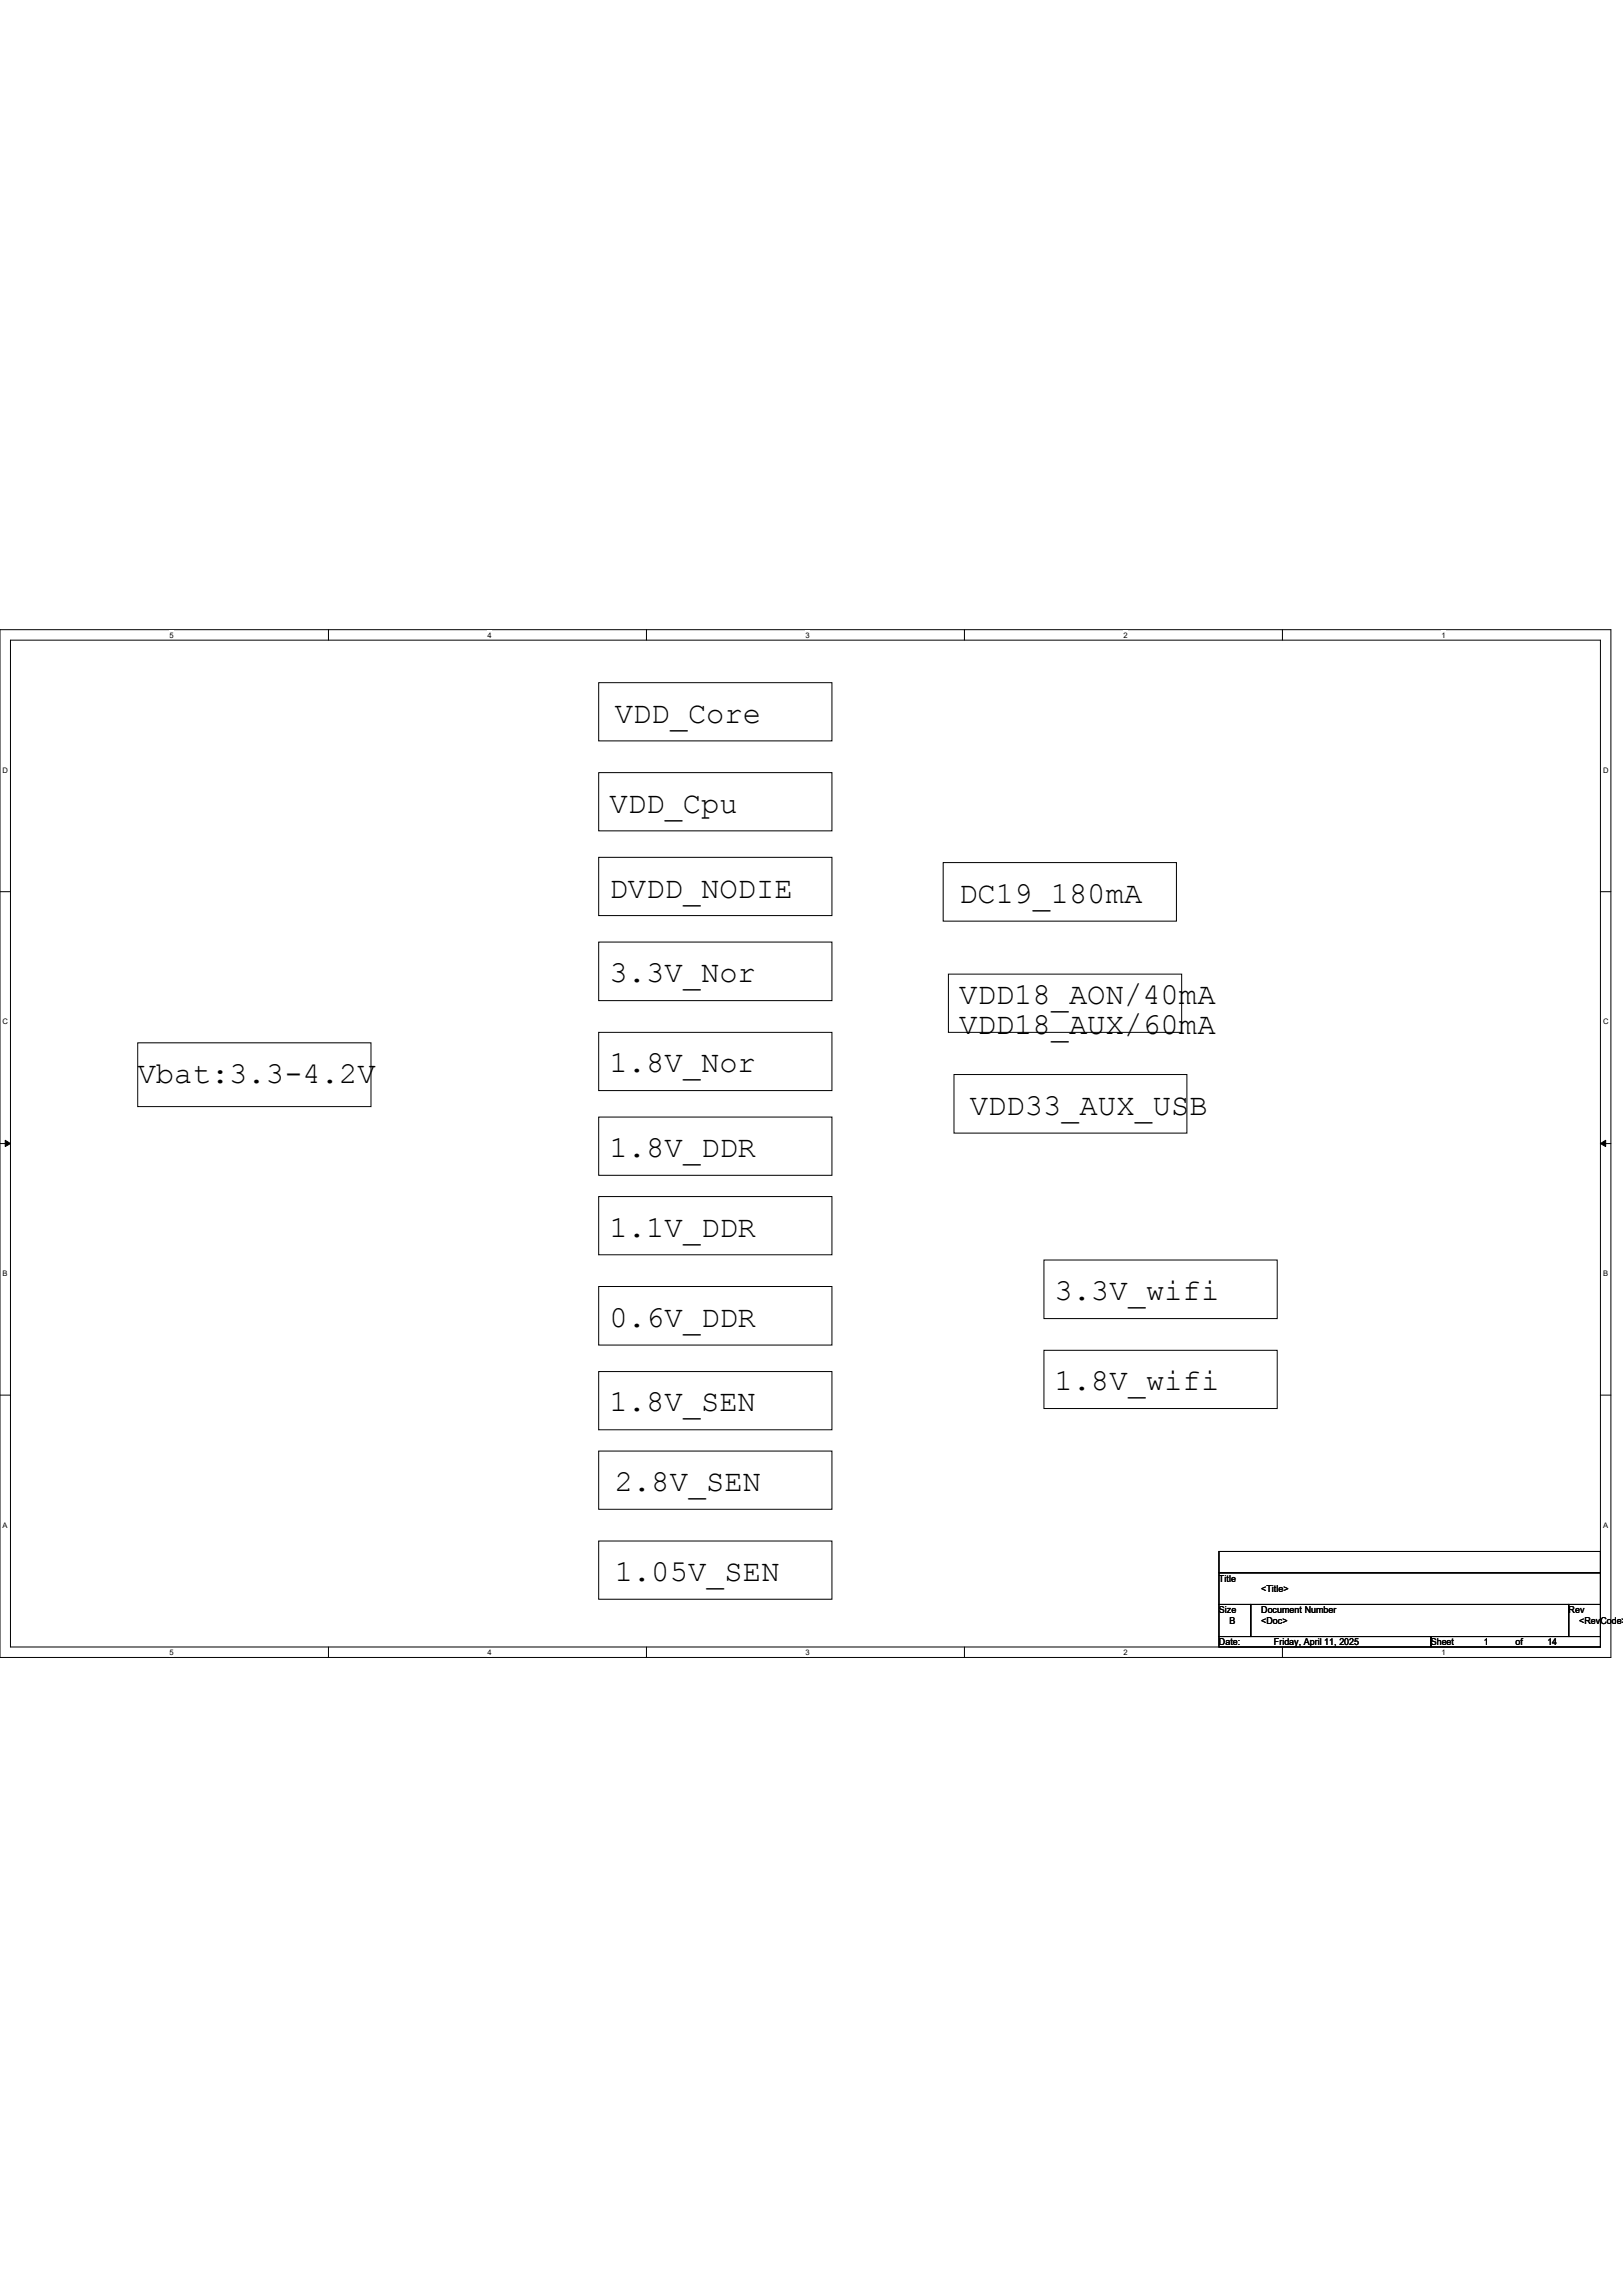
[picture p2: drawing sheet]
<svg xmlns="http://www.w3.org/2000/svg" width="210mm" height="297mm" viewBox="0 0 210 297" stroke-linecap="round" stroke-linejoin="round" font-family="sans-serif">
<defs><g id="words">
<g font-size="3.9">
<text x="79.5" y="93.5">VDD_Core</text>
<text x="78.9" y="105.2">VDD_Cpu</text>
<text x="78.9" y="116.2">DVDD_NODIE</text>
<text x="124.1" y="116.8">DC19_180mA</text>
<text x="78.9" y="127.1">3.3V_Nor</text>
<text x="124.1" y="129.9">VDD18_AON/40mA</text>
<text x="124.1" y="133.8">VDD18_AUX/60mA</text>
<text x="17.8" y="140.2">Vbat:3.3-4.2V</text>
<text x="78.9" y="138.8">1.8V_Nor</text>
<text x="78.9" y="149.8">1.8V_DDR</text>
<text x="125.5" y="144.3">VDD33_AUX_USB</text>
<text x="78.9" y="160.1">1.1V_DDR</text>
<text x="78.9" y="171.7">0.6V_DDR</text>
<text x="136.4" y="168.3">3.3V_wifi</text>
<text x="136.4" y="179.9">1.8V_wifi</text>
<text x="78.9" y="182.7">1.8V_SEN</text>
<text x="79.5" y="193">2.8V_SEN</text>
<text x="79.5" y="204.6">1.05V_SEN</text>
</g>
<g font-size="1.2">
<text x="157.7" y="204.7">Title</text>
<text x="157.7" y="208.8">Size</text>
<text x="163.2" y="206.1">&lt;Title&gt;</text>
<text x="163.2" y="208.8">Document Number</text>
<text x="203" y="208.8">Rev</text>
<text x="157.7" y="212.9">Date:</text>
<text x="159.1" y="210.2">B</text>
<text x="163.2" y="210.2">&lt;Doc&gt;</text>
<text x="164.8" y="212.9">Friday, April 11, 2025</text>
<text x="185.2" y="212.9">Sheet</text>
<text x="192" y="212.9">1</text>
<text x="196.1" y="212.9">of</text>
<text x="200.2" y="212.9">14</text>
<text x="204.3" y="210.2">&lt;RevCode&gt;</text>
</g>
<g font-size="1">
<text x="21.9" y="82.5">5</text>
<text x="63.1" y="82.5">4</text>
<text x="104.2" y="82.5">3</text>
<text x="145.4" y="82.5">2</text>
<text x="186.5" y="82.5">1</text>
<text x=".3" y="100">D</text>
<text x="207.4" y="100">D</text>
<text x=".3" y="132.5">C</text>
<text x="207.4" y="132.5">C</text>
<text x=".3" y="165.1">B</text>
<text x="207.4" y="165.1">B</text>
<text x=".3" y="197.7">A</text>
<text x="207.4" y="197.7">A</text>
<text x="21.9" y="214.2">5</text>
<text x="63.1" y="214.2">4</text>
<text x="104.2" y="214.2">3</text>
<text x="145.4" y="214.2">2</text>
<text x="186.5" y="214.2">1</text>
</g>
</g></defs>
<path d="M0 81.5h208.4v133h-208.4zM1.4 82.8h205.7v130.3h-205.7z" fill="none" stroke="#000" stroke-width=".13"/>
<g fill="#fff">
<path d="M21.9 81.6h.6v1.1h-.6z"/>
<path d="M21.9 213.3h.6v1.1h-.6z"/>
</g>
<path d="M42.5 81.5v1.3M42.5 213.1v1.4" fill="none" stroke="#000" stroke-width=".13"/>
<g fill="#fff">
<path d="M63.1 81.6h.5v1.1h-.5z"/>
<path d="M63.1 213.3h.5v1.1h-.5z"/>
</g>
<path d="M83.7 81.5v1.3M83.7 213.1v1.4" fill="none" stroke="#000" stroke-width=".13"/>
<g fill="#fff">
<path d="M104.2 81.6h.6v1.1h-.6z"/>
<path d="M104.2 213.3h.6v1.1h-.6z"/>
</g>
<path d="M124.8 81.5v1.3M124.8 213.1v1.4" fill="none" stroke="#000" stroke-width=".13"/>
<g fill="#fff">
<path d="M145.4 81.6h.5v1.1h-.5z"/>
<path d="M145.4 213.3h.5v1.1h-.5z"/>
</g>
<path d="M165.9 81.5v1.3M165.9 213.1v1.4" fill="none" stroke="#000" stroke-width=".13"/>
<g fill="#fff">
<path d="M186.5 81.6h.6v1.1h-.6z"/>
<path d="M186.5 213.3h.6v1.1h-.6z"/>
<path d="M.3 99.1h.8v1.1h-.8z"/>
<path d="M207.4 99.1h.8v1.1h-.8z"/>
<path d="M.3 131.7h.8v1.1h-.8z"/>
<path d="M207.4 131.7h.8v1.1h-.8z"/>
</g>
<path d="M0 115.4h1.4M207.1 115.4h1.3" fill="none" stroke="#000" stroke-width=".13"/>
<g fill="#fff">
<path d="M.3 164.3h.7v1.1h-.7z"/>
<path d="M207.4 164.3h.7v1.1h-.7z"/>
</g>
<path d="M0 148h1.4M207.1 148h1.3" fill="none" stroke="#000" stroke-width=".13"/>
<path d="M.7 147.6l.7 .4-.7 .4zM207.1 148l.7-.4v.8z" fill="#000" stroke="#000" stroke-width=".13"/>
<g fill="#fff">
<path d="M.3 196.8h.7v1.1h-.7z"/>
<path d="M207.4 196.8h.7v1.1h-.7z"/>
</g>
<g fill="none" stroke="#000" stroke-width=".13">
<path d="M77.5 88.3h30.2v7.6h-30.2zM77.5 100h30.2v7.5h-30.2zM77.5 111h30.2v7.5h-30.2zM122 111.6h30.2v7.6h-30.2zM17.8 135h30.2v8.2h-30.2zM77.5 121.9h30.2v7.6h-30.2zM77.5 133.6h30.2v7.5h-30.2zM122.7 126.1h30.2v7.5h-30.2zM123.4 139.1h30.2v7.5h-30.2zM77.5 144.6h30.2v7.5h-30.2zM77.5 154.9h30.2v7.5h-30.2zM77.5 166.5h30.2v7.6h-30.2z"/>
<path d="M77.5 177.5h30.2v7.5h-30.2zM135.1 163.1h30.2v7.5h-30.2zM135.1 174.8h30.2v7.5h-30.2zM0 180.6h1.4M77.5 187.8h30.2v7.5h-30.2zM77.5 199.4h30.2v7.6h-30.2zM207.1 180.6h1.3M157.7 200.8h49.4v2.7h-49.4zM157.7 203.5h49.4v4.1h-49.4zM157.7 207.6h4.1v4.2h-4.1zM157.7 211.8h27.5v1.3h-27.5zM161.8 207.6h41.2v4.2h-41.2z"/>
<path d="M185.2 211.8h21.9v1.3h-21.9zM203 207.6h4.1v4.2h-4.1z"/>
</g>
<use href="#words"/>
</svg>
